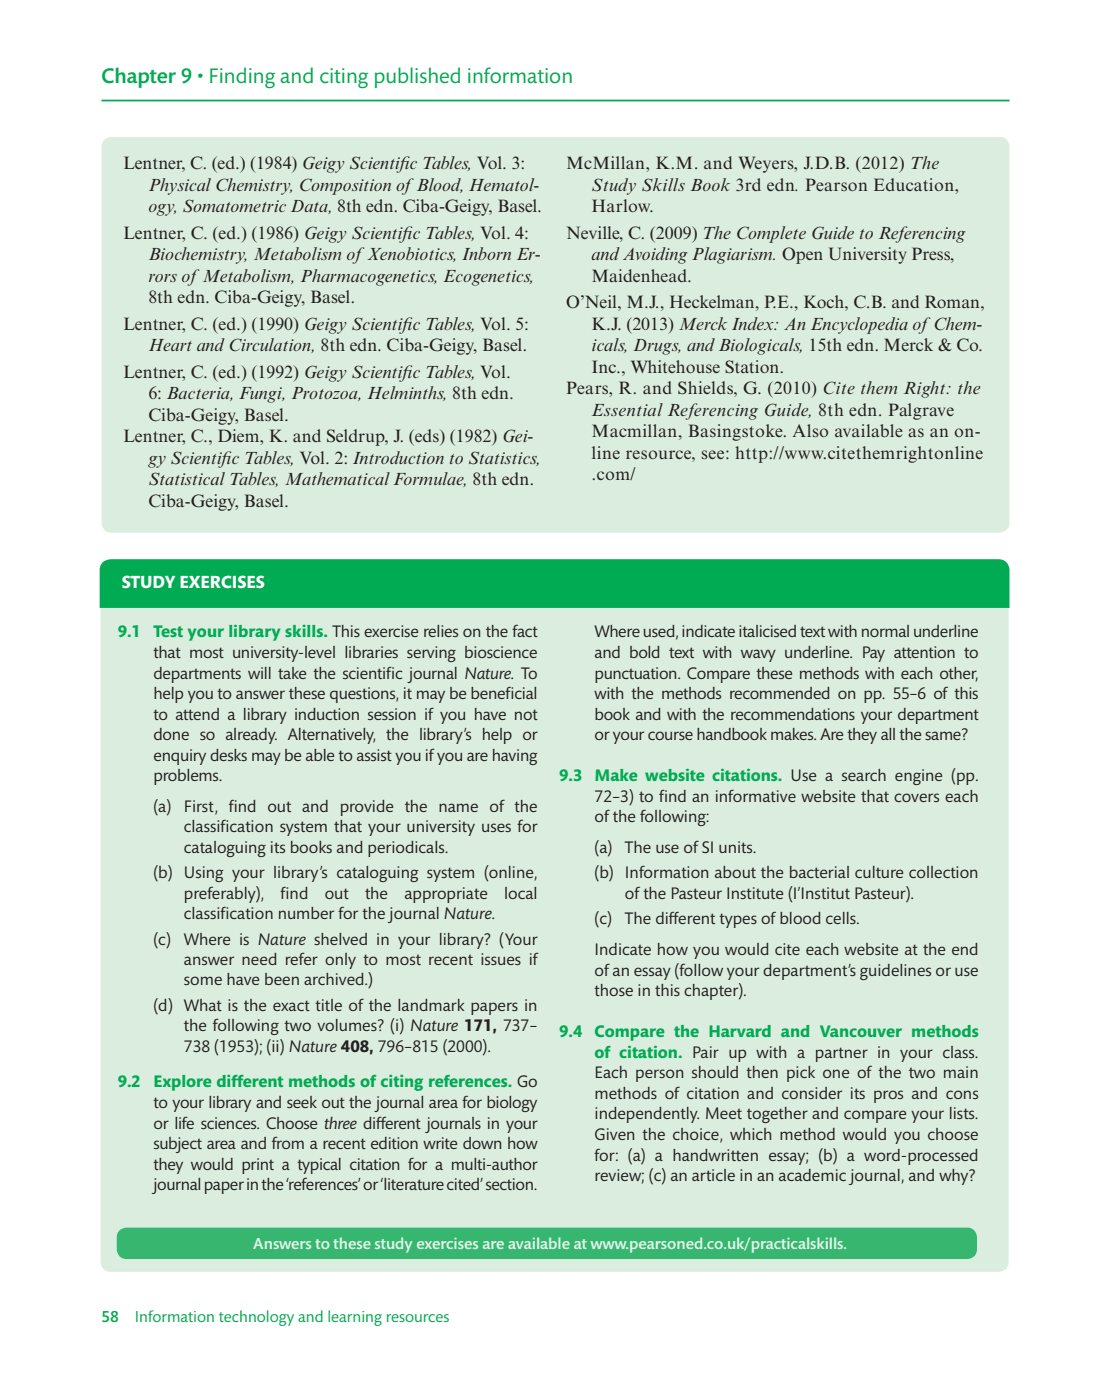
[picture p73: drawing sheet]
<svg xmlns="http://www.w3.org/2000/svg" width="219mm" height="276mm" viewBox="0 0 219 276" stroke-linecap="round" stroke-linejoin="round" font-family="sans-serif">
<defs><g id="words">
<text font-size="4.2" fill="#00ab53" x="20" y="16.4">Chapter 9 • Finding and citing published information</text>
<g font-size="3.5" fill="#231f20">
<text x="24.3" y="33.4">Lentner, C. (ed.) (1984) Geigy Scientif</text>
<text x="78.8" y="33.4">ic Tables, Vol. 3:</text>
<text x="111.6" y="33.4">McMillan, K.M. and Weyers, J.D.B. (2012) The</text>
<text x="29.2" y="37.6">Physical Chemistry, Composition of Blood, Hematol-</text>
<text x="29.2" y="41.9">ogy, Somatometric Data, 8th edn. Ciba-Geigy, Basel.</text>
<text x="116.6" y="37.6">Study Skills Book 3rd edn. Pearson Education,</text>
<text x="116.6" y="41.9">Harlow.</text>
<text x="24.3" y="47.1">Lentner, C. (ed.) (1986) Geigy Scientif</text>
<text x="79.3" y="47.1">ic Tables, Vol. 4:</text>
<text x="111.6" y="47.1">Neville, C. (2009) The Complete Guide to Referencing</text>
<text x="29.2" y="51.3">Biochemistry, Metabolism of Xenobiotics, Inborn Er-</text>
<text x="116.6" y="51.3">and Avoiding Plagiarism. Open University Press,</text>
<text x="29.2" y="55.6">rors of Metabolism, Pharmacogenetics, Ecogenetics,</text>
<text x="29.2" y="59.8">8th edn. Ciba-Geigy, Basel.</text>
<text x="116.6" y="55.6">Maidenhead.</text>
<text x="24.3" y="65">Lentner, C. (ed.) (1990) Geigy Scientif</text>
<text x="79.3" y="65">ic Tables, Vol. 5:</text>
<text x="111.6" y="60.8">O’Neil, M.J., Heckelman, P.E., Koch, C.B. and Roman,</text>
<text x="116.6" y="65">K.J. (2013) Merck Index: An Encyclopedia of Chem-</text>
<text x="29.2" y="69.3">Heart and Circulation, 8th edn. Ciba-Geigy, Basel.</text>
<text x="116.6" y="69.3">icals, Drugs, and Biologicals, 15th edn. Merck &amp; Co.</text>
<text x="24.3" y="74.5">Lentner, C. (ed.) (1992) Geigy Scientif</text>
<text x="79.3" y="74.5">ic Tables, Vol.</text>
<text x="111.6" y="77.7">Pears, R. and Shields, G. (2010) Cite them Right: the</text>
<text x="116.6" y="73.5">Inc., Whitehouse Station.</text>
<text x="29.2" y="78.7">6: Bacteria, Fungi, Protozoa, Helminths, 8th edn.</text>
<text x="29.2" y="83">Ciba-Geigy, Basel.</text>
<text x="116.6" y="82">Essential Referencing Guide, 8th edn. Palgrave</text>
<text x="24.3" y="87.2">Lentner, C., Diem, K. and Seldrup, J. (eds) (1982) Gei-</text>
<text x="116.6" y="86.2">Macmillan, Basingstoke. Also available as an on-</text>
<text x="29.2" y="91.4">gy Scientif</text>
<text x="29.2" y="95.7">Statistical Tables, Mathematical Formulae, 8th edn.</text>
<text x="43.7" y="91.4">ic Tables, Vol. 2: Introduction to Statistics,</text>
<text x="116.6" y="94.7">.com/</text>
<text x="116.6" y="90.4">line resource, see: http://www.citethemrightonline</text>
<text x="29.2" y="99.9">Ciba-Geigy, Basel.</text>
</g>
<text font-size="3.5" fill="#fff" x="24" y="116">STUDY EXERCISES</text>
<g font-size="3.4" fill="#00ab53">
<text x="23.3" y="125.7">9.1</text>
<text x="30.3" y="125.7">Test your library skills. This exercise relies on the fact</text>
<text x="110.2" y="154">9.3</text>
<text x="117.2" y="154">Make website citations. Use a search engine (pp.</text>
<text x="110.2" y="204.5">9.4</text>
<text x="117.2" y="204.5">Compare the Harvard and Vancouver methods</text>
<text x="117.2" y="208.5">of citation. Pair up with a partner in your class.</text>
<text x="23.3" y="214.4">9.2</text>
<text x="30.3" y="214.4">Explore dif</text>
<text x="45.6" y="214.4">ferent methods of citing references. Go</text>
</g>
<g font-size="3.4" fill="#231f20">
<text x="117.2" y="125.7">Where used, indicate italicised text with normal underline</text>
<text x="30.3" y="129.7">that most university-level libraries serving bioscience</text>
<text x="117.2" y="129.7">and bold text with wavy underline. Pay attention to</text>
<text x="30.3" y="133.8">departments will take the scientif</text>
<text x="30.3" y="137.8">help you to answer these questions, it may be benef</text>
<text x="76.1" y="133.8">ic journal Nature. To</text>
<text x="99.7" y="137.8">icial</text>
<text x="117.2" y="133.8">punctuation. Compare these methods with each other,</text>
<text x="117.2" y="137.8">with the methods recommended on pp. 55–6 of this</text>
<text x="30.3" y="141.9">to attend a library induction session if you have not</text>
<text x="117.2" y="141.9">book and with the recommendations your department</text>
<text x="30.3" y="145.9">done so already. Alternatively, the library’s help or</text>
<text x="117.2" y="146">or your course handbook makes. Are they all the same?</text>
<text x="30.3" y="150">enquiry desks may be able to assist you if you are having</text>
<text x="30.3" y="154.1">problems.</text>
<text x="30.3" y="160.1">(a)</text>
<text x="36.3" y="160.1">First, f</text>
<text x="45.1" y="160.1">ind out and provide the name of the</text>
<text x="117.2" y="158.1">72–3) to f</text>
<text x="129.9" y="158.1">ind an informative website that covers each</text>
<text x="36.3" y="164.1">classif</text>
<text x="43.5" y="164.1">ication system that your university uses for</text>
<text x="117.2" y="162.1">of the following:</text>
<text x="30.3" y="173.2">(b) Using your library’s cataloguing system (online,</text>
<text x="36.3" y="168.1">cataloguing its books and periodicals.</text>
<text x="117.2" y="168.2">(a)</text>
<text x="117.2" y="173.2">(b) Information about the bacterial culture collection</text>
<text x="123.2" y="168.2">The use of SI units.</text>
<text x="36.3" y="177.2">preferably),</text>
<text x="55.3" y="177.2">f</text>
<text x="55.3" y="177.2">ind</text>
<text x="64" y="177.2">out</text>
<text x="72" y="177.2">the</text>
<text x="79.7" y="177.2">appropriate</text>
<text x="99.4" y="177.2">local</text>
<text x="123.2" y="177.2">of the Pasteur Institute (I’Institut Pasteur).</text>
<text x="36.3" y="181.2">classif</text>
<text x="43.5" y="181.2">ication number for the journal Nature.</text>
<text x="117.2" y="182.2">(c)</text>
<text x="123.2" y="182.2">The dif</text>
<text x="131.9" y="182.2">ferent types of blood cells.</text>
<text x="30.3" y="186.2">(c)</text>
<text x="36.3" y="186.2">Where is Nature shelved in your library? (Your</text>
<text x="36.3" y="190.2">answer need refer only to most recent issues if</text>
<text x="117.2" y="188.3">Indicate how you would cite each website at the end</text>
<text x="36.3" y="194.3">some have been archived.)</text>
<text x="117.2" y="192.3">of an essay (follow your department’s guidelines or use</text>
<text x="117.2" y="196.4">those in this chapter).</text>
<text x="30.3" y="199.3">(d) What is the exact title of the landmark papers in</text>
<text x="36.3" y="203.3">the following two volumes? (i) Nature 171, 737–</text>
<text x="36.3" y="207.3">738 (1953); (ii) Nature 408, 796–815 (2000).</text>
<text x="117.2" y="212.6">Each person should then pick one of the two main</text>
<text x="30.3" y="218.4">to your library and seek out the journal area for biology</text>
<text x="117.2" y="216.6">methods of citation and consider its pros and cons</text>
<text x="117.2" y="220.7">independently. Meet together and compare your lists.</text>
<text x="30.3" y="222.5">or life sciences. Choose three dif</text>
<text x="30.3" y="226.6">subject area and from a recent edition write down how</text>
<text x="74.1" y="222.5">ferent journals in your</text>
<text x="117.2" y="224.7">Given the choice, which method would you choose</text>
<text x="30.3" y="230.6">they would print a typical citation for a multi-author</text>
<text x="117.2" y="228.8">for: (a) a handwritten essay; (b) a word-processed</text>
<text x="117.2" y="232.9">review; (c) an article in an academic journal, and why?</text>
<text x="30.3" y="234.7">journal paper in the ‘references’ or ‘literature cited’ section.</text>
</g>
<text font-size="3.2" fill="#e6f3e9" x="49.9" y="246.2">Answers to these study exercises are available at www.pearsoned.co.uk/practicalskills.</text>
<g font-size="3.2" fill="#00ab53">
<text x="20" y="260.5">58</text>
<text x="26.6" y="260.5">Information technology and learning resources</text>
</g>
</g></defs>
<path d="M20 19.8h179" fill="none" stroke="#00ab53" stroke-width=".35"/>
<g fill="#dbedde">
<path d="M20.5 27.6l.5-.4 1-.2h175a1.96 1.96 0 0 1 2 2v74a1.96 1.96 0 0 1-2 2h-175a1.96 1.96 0 0 1-2-2v-74l.1-.8z"/>
<path d="M20.3 111l.5-.3 1-.3h175a1.96 1.96 0 0 1 2 2v136.3a1.93 1.93 0 0 1-2 2.1h-175a1.93 1.93 0 0 1-2-2.1v-136.3l.2-.8z"/>
</g>
<path d="M20.2 111.2a2.19 2.19 0 0 1 1.6-.8h175a1.93 1.93 0 0 1 2 2v7.3h-179v-7.3l.1-.7z" fill="#00ab53"/>
<path d="M20.2 111.2a2.19 2.19 0 0 1 1.6-.8h175a1.93 1.93 0 0 1 2 2v7.3h-179v-7.3l.1-.7z" fill="none" stroke="#00ab53" stroke-width=".35"/>
<path d="M23.5 242.6l.5-.4 1-.2h165.6a1.93 1.93 0 0 1 2 2v2.2a1.93 1.93 0 0 1-2 2h-165.6a1.96 1.96 0 0 1-2-2v-2.2l.1-.8z" fill="#37b66f"/>
<use href="#words"/>
</svg>
